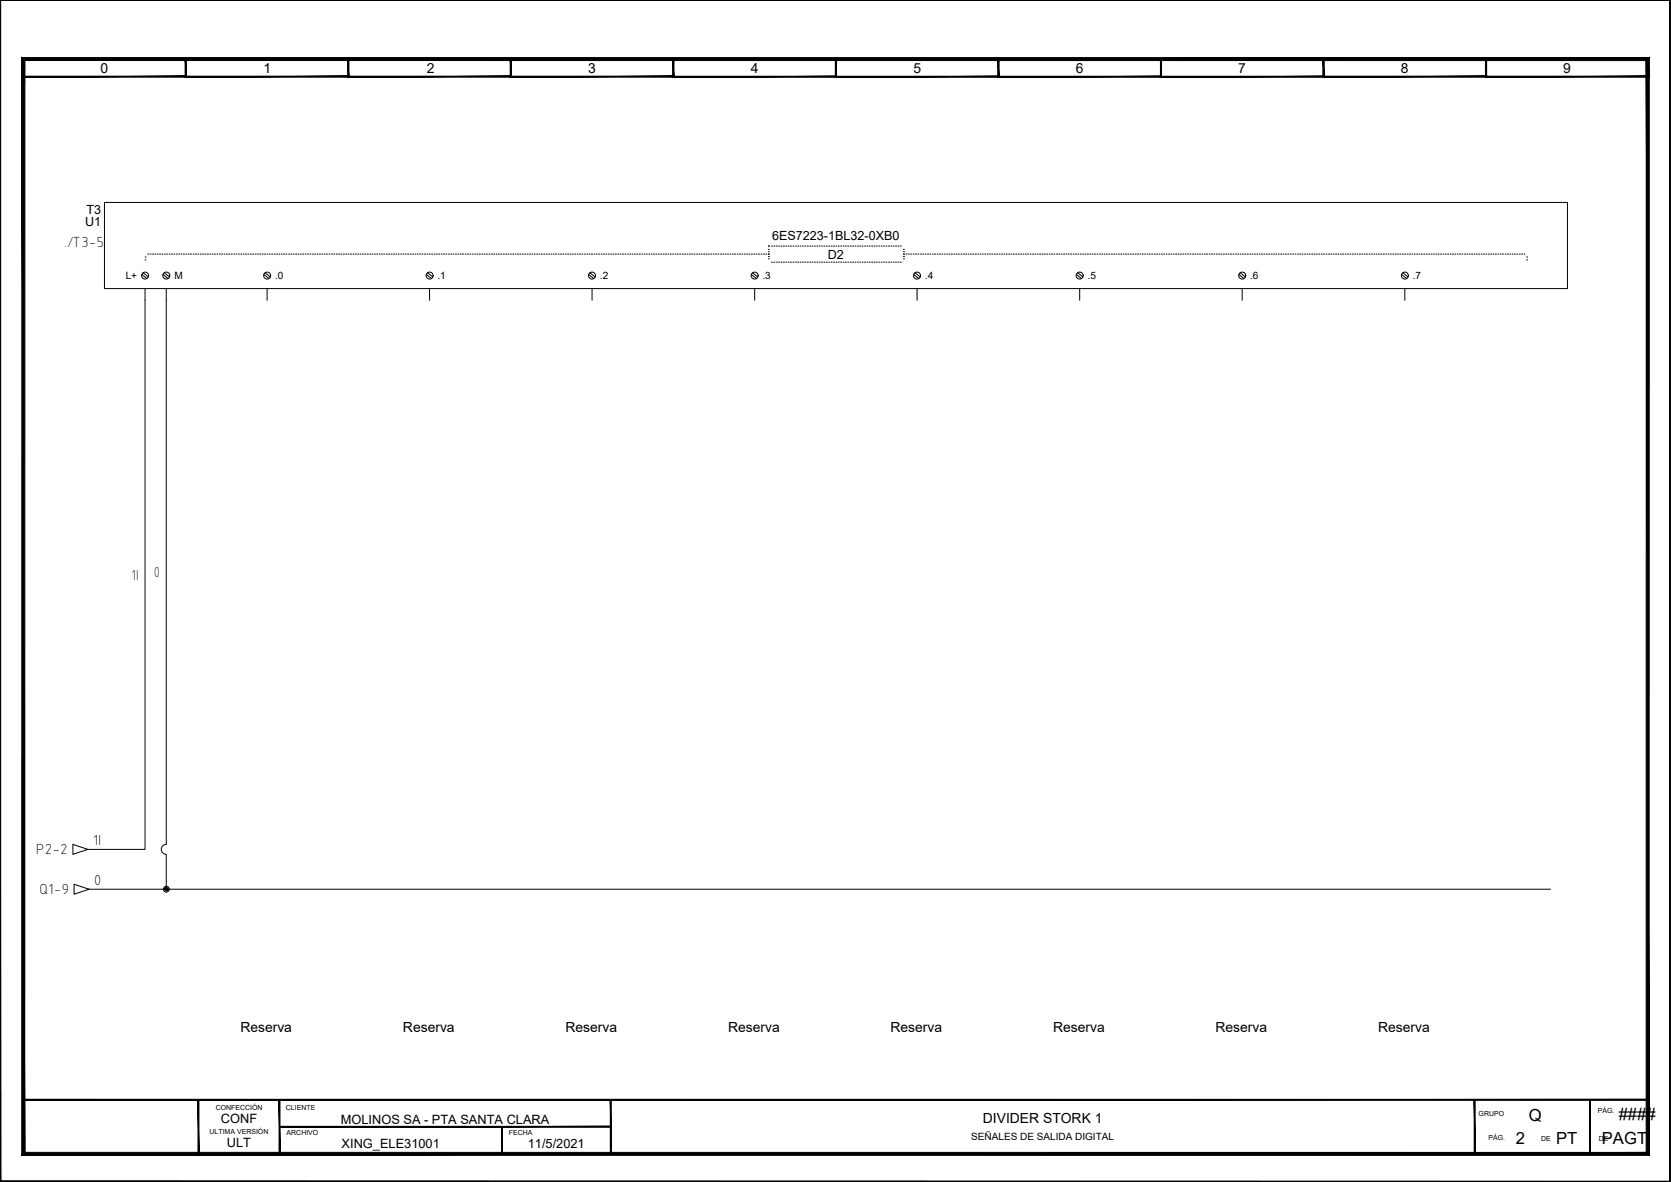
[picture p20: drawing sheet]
<svg xmlns="http://www.w3.org/2000/svg" width="420mm" height="297mm" viewBox="0 0 420 297" stroke-linecap="round" stroke-linejoin="round" font-family="sans-serif">
<defs><g id="words">
<g font-size="4.2">
<text x="384.4" y="281.6">Q</text>
<text x="407" y="281.3">####</text>
<text x="381.1" y="287.5">2</text>
<text x="391.3" y="287.5">PT</text>
<text x="402.8" y="287.5">PAGT</text>
</g>
<g font-size="3.9">
<text x="16.2" y="62.1">./T3-5</text>
<text x="33.1" y="145.7">1I</text>
<text x="38.7" y="145.1">0</text>
<text x="9" y="214.7">P2-2</text>
<text x="23.3" y="212.5">1I</text>
<text x="9.9" y="224.7">Q1-9</text>
<text x="23.6" y="222.4">0</text>
</g>
<g font-size="3.5">
<text x="25.3" y="18.4">0</text>
<text x="66.3" y="18.4">1</text>
<text x="107.3" y="18.4">2</text>
<text x="147.9" y="18.4">3</text>
<text x="188.8" y="18.4">4</text>
<text x="229.7" y="18.4">5</text>
<text x="270.5" y="18.4">6</text>
<text x="311.4" y="18.4">7</text>
<text x="352.2" y="18.4">8</text>
<text x="393.1" y="18.4">9</text>
<text x="60.4" y="259.3">Reserva</text>
<text x="101.3" y="259.3">Reserva</text>
<text x="142.2" y="259.3">Reserva</text>
<text x="183.1" y="259.3">Reserva</text>
<text x="223.9" y="259.3">Reserva</text>
<text x="264.8" y="259.3">Reserva</text>
<text x="305.6" y="259.3">Reserva</text>
<text x="346.5" y="259.3">Reserva</text>
<text x="247.1" y="282.1">DIVIDER STORK 1</text>
</g>
<g font-size="3.2">
<text x="21.8" y="53.9">T3</text>
<text x="21.4" y="56.8">U1</text>
<text x="194.1" y="60.2">6ES7223-1BL32-0XB0</text>
<text x="208.2" y="65.1">D2</text>
<text x="55.5" y="282.3">CONF</text>
<text x="85.7" y="282.3">MOLINOS SA - PTA SANTA CLARA</text>
<text x="57" y="288.3">ULT</text>
<text x="85.9" y="288.6">XING_ELE31001</text>
<text x="132.7" y="288.6">11/5/2021</text>
</g>
<g font-size="2.5">
<text x="31.6" y="70.2">L+</text>
<text x="43.8" y="70.2">M</text>
<text x="69.2" y="70.2">.0</text>
<text x="110" y="70.2">.1</text>
<text x="150.8" y="70.2">.2</text>
<text x="191.7" y="70.2">.3</text>
<text x="232.6" y="70.2">.4</text>
<text x="273.5" y="70.2">.5</text>
<text x="314.3" y="70.2">.6</text>
<text x="355.2" y="70.2">.7</text>
<text x="244.2" y="286.6">SEÑALES DE SALIDA DIGITAL</text>
</g>
<g font-size="1.8">
<text x="54.2" y="279">CONFECCIÓN</text>
<text x="71.9" y="279">CLIENTE</text>
<text x="371.8" y="280.6">GRUPO</text>
<text x="401.8" y="279.8">PÁG.</text>
<text x="52.7" y="285">ULTIMA VERSIÓN</text>
<text x="72.1" y="285.3">ARCHIVO</text>
<text x="127.9" y="285.3">FECHA</text>
<text x="374.3" y="286.6">PÁG.</text>
<text x="387.5" y="286.6">DE</text>
<text x="402" y="286.6">DE</text>
</g>
</g></defs>
<g fill="#000" stroke="#000" stroke-width=".25">
<path d="M0 .1h419.9zM0 .1h419.9z"/>
<path d="M5.7 19.4h41.1l-.2-.3zM5.9 19.1h40.7l-40.9 .3zM5.7 14.7v4.7l.2-.3zM5.7 14.7l.2 .3v4.1zM5.7 14.7l.2 .3 40.9-.3zM5.9 15l40.9-.3-.2 .3zM46.8 14.7l-.2 .3 .2 4.4zM46.6 15l.2 4.4-.2-.3z"/>
<path d="M46.6 19.4h41.1l-.2-.3zM46.6 19.4l.2-.3h40.7zM46.6 14.7v4.7l.2-.3zM46.6 14.7l.2 .3v4.1zM46.6 14.7l.2 .3 40.9-.3zM46.8 15l40.9-.3-.2 .3zM87.7 14.7l-.2 .3 .2 4.4zM87.5 15l.2 4.4-.2-.3z"/>
<path d="M87.5 19.4h41.1l-.2-.3zM87.7 19.1h40.7l-40.9 .3zM87.5 14.7v4.7l.2-.3zM87.5 14.7l.2 .3v4.1zM87.5 14.7l.2 .3 40.9-.3zM87.7 15l40.9-.3-.2 .3zM128.6 14.7l-.2 .3 .2 4.4zM128.4 15l.2 4.4-.2-.3z"/>
<path d="M128.3 19.4h41.1l-.2-.3zM128.5 19.1h40.7l-40.9 .3zM128.3 14.7v4.7l.2-.3zM128.3 14.7l.2 .3v4.1zM128.3 14.7l.2 .3 40.9-.3zM128.5 15l40.9-.3-.2 .3zM169.4 14.7l-.2 .3 .2 4.4zM169.2 15l.2 4.4-.2-.3z"/>
<path d="M169.2 19.4h41.1l-.2-.2zM169.2 19.4l.2-.2h40.7zM169.2 14.7v4.7l.2-.2zM169.2 14.7l.2 .3v4.2zM169.2 14.7l.2 .3 40.9-.3zM169.4 15l40.9-.3-.2 .3zM210.3 14.7l-.2 .3 .2 4.4zM210.1 15l.2 4.4-.2-.2z"/>
<path d="M210 19.4h41.2l-.3-.2zM210.3 19.2h40.6l-40.9 .2zM210 14.7v4.7l.3-.2zM210 14.7l.3 .3v4.2zM210 14.7l.3 .3 40.9-.3zM210.3 15l40.9-.3-.3 .3zM251.2 14.7l-.3 .3 .3 4.4zM250.9 15l.3 4.4-.3-.2z"/>
<path d="M250.9 19.4h41.2l-.3-.2zM250.9 19.4l.3-.2h40.6zM250.9 14.7v4.7l.3-.2zM250.9 14.7l.3 .3v4.2zM250.9 14.7l.3 .3 40.9-.3zM251.2 15l40.9-.3-.3 .3zM292.1 14.7l-.3 .3 .3 4.4zM291.8 15l.3 4.4-.3-.2z"/>
<path d="M291.8 19.4h41.1l-.2-.2zM291.8 19.4l.2-.2h40.7zM291.8 14.7v4.7l.2-.2zM291.8 14.7l.2 .3v4.2zM291.8 14.7l.2 .3 40.9-.3zM292 15l40.9-.3-.2 .3zM332.9 14.7l-.2 .3 .2 4.4zM332.7 15l.2 4.4-.2-.2z"/>
<path d="M332.7 19.4h41.1l-.2-.3zM332.9 19.1h40.7l-40.9 .3zM332.7 14.7v4.7l.2-.3zM332.7 14.7l.2 .3v4.1zM332.7 14.7l.2 .3 40.9-.3zM332.9 15l40.9-.3-.2 .3zM373.8 14.7l-.2 .3 .2 4.4zM373.6 15l.2 4.4-.2-.3z"/>
<path d="M373.5 19.4h41.1l-.2-.3zM373.5 19.4l.2-.3h40.7zM373.5 14.7v4.7l.2-.3zM373.5 14.7l.2 .3v4.1zM373.5 14.7l.2 .3 40.9-.3zM373.7 15l40.9-.3-.2 .3zM414.6 14.7l-.2 .3 .2 4.4zM414.4 15l.2 4.4-.2-.3z"/>
<path d="M419.9 .1v296.7zM419.9 .1l.1 296.8zM419.9 .1l.1 296.8z"/>
<path d="M5.8 276.3v.2l408.5-.2zM5.8 276.5l408.5-.2v.2z"/>
<path d="M0 .1v296.9l.2-.2zM0 .1h.2v296.7z"/>
<path d="M5.5 290.3l408.4-.7h-407.7zM5.5 290.3l408.4-.7 .8 .8zM413.9 15.2v274.4l.8 .8zM413.9 15.2l.8-.7v275.9zM6.3 15.2h407.6l.8-.7zM5.5 14.5h409.2l-408.4 .7zM5.5 14.5l.7 275.1 .1-274.4zM5.5 14.5l.7 275.1-.7 .7z"/>
<path d="M49.8 276.4v13.6h.2zM49.8 276.4h.2v13.6z"/>
<path d="M70.2 276.4v13.6h.2zM70.2 276.4h.2v13.6z"/>
<path d="M70.3 283v.3l83.3-.3zM70.3 283.3l83.3-.3v.3z"/>
<path d="M126.1 283.2v6.8h.2zM126.1 283.2h.2v6.8z"/>
<path d="M153.5 276.4v13.7h.2zM153.5 276.4h.2v13.7z"/>
<path d="M370.7 276.4v13.6h.2zM370.7 276.4h.2v13.6z"/>
<path d="M399.7 276.4v13.6h.2zM399.7 276.4h.2v13.6z"/>
<path d="M.2 296.8l419.8 .1zM.2 296.8l419.8 .1-420 .1zM0 297h420v-.1zM0 297h420z"/>
</g>
<g fill="none" stroke="#000" stroke-width=".25">
<path d="M0 .1v296.9h420M5.8 19.3h408.5v257.1h-408.5zM26.3 50.9h367.8v21.6h-367.8zM35.6 69l1.3 1M36 68.5l1.3 1.1M36.5 65.3h.1M36.5 64.6h.1M36.5 63.8h.1M36.5 72.5v141h-14.4M37.1 63.8h.1M37.7 63.8h.1M38.3 63.8h.1"/>
<path d="M38.9 63.8h.1M39.5 63.8h.1M40.1 63.8h.1M40.7 63.8h.1M41 69l1.3 1M41.3 68.5l1.3 1.1M41.3 63.8h.1M41.8 72.5v139.7a1.26 1.26 0 0 0-1.2 1.2 1.26 1.26 0 0 0 1.2 1.3v8.8M41.9 63.8h.1M42.5 63.8h.1M43.1 63.8h.1M43.7 63.8h.1"/>
<path d="M44.3 63.8h.1M44.9 63.8h.1M45.5 63.8h.1M46.1 63.8h.1M46.7 63.8h.1M47.3 63.8h.1M47.9 63.8h.1M48.5 63.8h.1M49.1 63.8h.1M49.7 63.8h.1M50.3 63.8h.1M50.9 63.8h.1"/>
<path d="M51.5 63.8h.1M52.1 63.8h.1M52.7 63.8h.1M53.3 63.8h.1M53.9 63.8h.1M54.5 63.8h.1M55.1 63.8h.1M55.7 63.8h.1M56.3 63.8h.1M56.9 63.8h.1M57.5 63.8h.1M58.1 63.8h.1"/>
<path d="M58.7 63.8h.1M59.3 63.8h.1M59.9 63.8h.1M60.5 63.8h.1M61.1 63.8h.1M61.7 63.8h.1M62.3 63.8h.1M62.9 63.8h.1M63.5 63.8h.1M64.1 63.8h.1M64.7 63.8h.1M65.3 63.8h.1"/>
<path d="M65.9 63.8h.1M66.3 69l1.3 1M66.5 63.8h.1M66.7 68.5l1.3 1.1M67.1 63.8h.1M67.2 72.5v3M67.7 63.8h.1M68.3 63.8h.1M68.9 63.8h.1M69.5 63.8h.1M70.1 63.8h.1M70.7 63.8h.1"/>
<path d="M71.3 63.8h.1M71.9 63.8h.1M72.5 63.8h.1M73.1 63.8h.1M73.7 63.8h.1M74.3 63.8h.1M74.9 63.8h.1M75.5 63.8h.1M76.1 63.8h.1M76.7 63.8h.1M77.3 63.8h.1M77.9 63.8h.1"/>
<path d="M78.5 63.8h.1M79.1 63.8h.1M79.7 63.8h.1M80.3 63.8h.1M80.9 63.8h.1M81.5 63.8h.1M82.1 63.8h.1M82.7 63.8h.1M83.3 63.8h.1M83.9 63.8h.1M84.5 63.8h.1M85.1 63.8h.1"/>
<path d="M85.7 63.8h.1M86.3 63.8h.1M86.9 63.8h.1M87.5 63.8h.1M88.1 63.8h.1M88.7 63.8h.1M89.3 63.8h.1M89.9 63.8h.1M90.5 63.8h.1M91.1 63.8h.1M91.7 63.8h.1M92.3 63.8h.1"/>
<path d="M92.9 63.8h.1M93.5 63.8h.1M94.1 63.8h.1M94.7 63.8h.1M95.3 63.8h.1M95.9 63.8h.1M96.5 63.8h.1M97.1 63.8h.1M97.7 63.8h.1M98.3 63.8h.1M98.9 63.8h.1M99.5 63.8h.1"/>
<path d="M100.1 63.8h.1M100.7 63.8h.1M101.3 63.8h.1M101.9 63.8h.1M102.5 63.8h.1M103.1 63.8h.1M103.7 63.8h.1M104.3 63.8h.1M104.9 63.8h.1M105.5 63.8h.1M106.1 63.8h.1M106.7 63.8h.1"/>
<path d="M107.2 69l1.3 1M107.3 63.8h.1M107.5 68.5l1.3 1.1M107.9 63.8h.1M108 72.5v3M108.5 63.8h.1M109.1 63.8h.1M109.7 63.8h.1M110.3 63.8h.1M110.9 63.8h.1M111.5 63.8h.1M112.1 63.8h.1"/>
<path d="M112.7 63.8h.1M113.3 63.8h.1M113.9 63.8h.1M114.5 63.8h.1M115.1 63.8h.1M115.7 63.8h.1M116.3 63.8h.1M116.9 63.8h.1M117.5 63.8h.1M118.1 63.8h.1M118.7 63.8h.1M119.3 63.8h.1"/>
<path d="M119.9 63.8h.1M120.5 63.8h.1M121.1 63.8h.1M121.7 63.8h.1M122.3 63.8h.1M122.9 63.8h.1M123.5 63.8h.1M124.1 63.8h.1M124.7 63.8h.1M125.3 63.8h.1M125.9 63.8h.1M126.5 63.8h.1"/>
<path d="M127.1 63.8h.1M127.7 63.8h.1M128.3 63.8h.1M128.9 63.8h.1M129.5 63.8h.1M130.1 63.8h.1M130.7 63.8h.1M131.3 63.8h.1M131.9 63.8h.1M132.5 63.8h.1M133.1 63.8h.1M133.7 63.8h.1"/>
<path d="M134.3 63.8h.1M134.9 63.8h.1M135.5 63.8h.1M136.1 63.8h.1M136.7 63.8h.1M137.3 63.8h.1M137.9 63.8h.1M138.5 63.8h.1M139.1 63.8h.1M139.7 63.8h.1M140.3 63.8h.1M140.9 63.8h.1"/>
<path d="M141.5 63.8h.1M142.1 63.8h.1M142.7 63.8h.1M143.3 63.8h.1M143.9 63.8h.1M144.5 63.8h.1M145.1 63.8h.1M145.7 63.8h.1M146.3 63.8h.1M146.9 63.8h.1M147.5 63.8h.1M148 69l1.3 1"/>
<path d="M148.1 63.8h.1M148.3 68.5l1.3 1.1M148.7 63.8h.1M148.9 72.5v3M149.3 63.8h.1M149.9 63.8h.1M150.5 63.8h.1M151.1 63.8h.1M151.7 63.8h.1M152.3 63.8h.1M152.9 63.8h.1M153.5 63.8h.1"/>
<path d="M154.1 63.8h.1M154.7 63.8h.1M155.3 63.8h.1M155.9 63.8h.1M156.5 63.8h.1M157.1 63.8h.1M157.7 63.8h.1M158.3 63.8h.1M158.9 63.8h.1M159.5 63.8h.1M160.1 63.8h.1M160.7 63.8h.1"/>
<path d="M161.3 63.8h.1M161.9 63.8h.1M162.5 63.8h.1M163.1 63.8h.1M163.7 63.8h.1M164.3 63.8h.1M164.9 63.8h.1M165.5 63.8h.1M166.1 63.8h.1M166.7 63.8h.1M167.3 63.8h.1M167.9 63.8h.1"/>
<path d="M168.5 63.8h.1M169.1 63.8h.1M169.7 63.8h.1M170.3 63.8h.1M170.9 63.8h.1M171.5 63.8h.1M172.1 63.8h.1M172.7 63.8h.1M173.3 63.8h.1M173.9 63.8h.1M174.5 63.8h.1M175.1 63.8h.1"/>
<path d="M175.7 63.8h.1M176.3 63.8h.1M176.9 63.8h.1M177.5 63.8h.1M178.1 63.8h.1M178.7 63.8h.1M179.3 63.8h.1M179.9 63.8h.1M180.5 63.8h.1M181.1 63.8h.1M181.7 63.8h.1M182.3 63.8h.1"/>
<path d="M182.9 63.8h.1M183.5 63.8h.1M184.1 63.8h.1M184.7 63.8h.1M185.3 63.8h.1M185.9 63.8h.1M186.5 63.8h.1M187.1 63.8h.1M187.7 63.8h.1M188.3 63.8h.1M188.9 69l1.3 1M188.9 63.8h.1"/>
<path d="M189.2 68.5l1.3 1.1M189.5 63.8h.1M189.8 72.5v3M190.1 63.8h.1M190.7 63.8h.1M191.3 63.8h.1M191.9 63.8h.1M192.5 63.8h.1M193.2 63.8h.1M193.2 61.8h.1M193.2 65.9h.1M193.2 65.1h.1"/>
<path d="M193.2 64.5h.1M193.2 63.3h.1M193.2 62.7h.1M194 61.8h.1M194 65.9h.1M194.6 61.8h.1M194.6 65.9h.1M195.2 61.8h.1M195.2 65.9h.1M195.8 61.8h.1M195.8 65.9h.1M196.4 61.8h.1"/>
<path d="M196.4 65.9h.1M197 61.8h.1M197 65.9h.1M197.6 61.8h.1M197.6 65.9h.1M198.2 61.8h.1M198.2 65.9h.1M198.8 61.8h.1M198.8 65.9h.1M199.4 61.8h.1M199.4 65.9h.1M200 61.8h.1"/>
<path d="M200 65.9h.1M200.6 61.8h.1M200.6 65.9h.1M201.2 61.8h.1M201.2 65.9h.1M201.8 61.8h.1M201.8 65.9h.1M202.4 61.8h.1M202.4 65.9h.1M203 61.8h.1M203 65.9h.1M203.6 61.8h.1"/>
<path d="M203.6 65.9h.1M204.2 61.8h.1M204.2 65.9h.1M204.8 61.8h.1M204.8 65.9h.1M205.4 61.8h.1M205.4 65.9h.1M206 61.8h.1M206 65.9h.1M206.6 61.8h.1M206.6 65.9h.1M207.2 61.8h.1"/>
<path d="M207.2 65.9h.1M207.8 61.8h.1M207.8 65.9h.1M208.4 61.8h.1M208.4 65.9h.1M209 61.8h.1M209 65.9h.1M209.6 61.8h.1M209.6 65.9h.1M210.2 61.8h.1M210.2 65.9h.1M210.8 61.8h.1"/>
<path d="M210.8 65.9h.1M211.4 61.8h.1M211.4 65.9h.1M212 61.8h.1M212 65.9h.1M212.6 61.8h.1M212.6 65.9h.1M213.2 61.8h.1M213.2 65.9h.1M213.8 61.8h.1M213.8 65.9h.1M214.4 61.8h.1"/>
<path d="M214.4 65.9h.1M215 61.8h.1M215 65.9h.1M215.6 61.8h.1M215.6 65.9h.1M216.2 61.8h.1M216.2 65.9h.1M216.8 61.8h.1M216.8 65.9h.1M217.4 61.8h.1M217.4 65.9h.1M218 61.8h.1"/>
<path d="M218 65.9h.1M218.6 61.8h.1M218.6 65.9h.1M219.2 61.8h.1M219.2 65.9h.1M219.8 61.8h.1M219.8 65.9h.1M220.4 61.8h.1M220.4 65.9h.1M221 61.8h.1M221 65.9h.1M221.6 61.8h.1"/>
<path d="M221.6 65.9h.1M222.2 61.8h.1M222.2 65.9h.1M222.8 61.8h.1M222.8 65.9h.1M223.4 61.8h.1M223.4 65.9h.1M224 61.8h.1M224 65.9h.1M224.6 61.8h.1M224.6 65.9h.1M225.2 61.8h.1"/>
<path d="M225.2 65.9h.1M225.8 61.8h.1M225.8 65.9h.1M226.4 61.8h.1M226.4 65.9h.1M227.2 63.8h.1M227.2 61.8h.1M227.2 62.7h.1M227.2 63.3h.1M227.2 64.5h.1M227.2 65.1h.1M227.2 65.9h.1"/>
<path d="M227.8 63.8h.1M228.4 63.8h.1M229 63.8h.1M229.6 63.8h.1M229.7 69l1.3 1M230.1 68.5l1.3 1.1M230.2 63.8h.1M230.6 72.5v3M230.8 63.8h.1M231.4 63.8h.1M232 63.8h.1M232.6 63.8h.1"/>
<path d="M233.2 63.8h.1M233.8 63.8h.1M234.4 63.8h.1M235 63.8h.1M235.6 63.8h.1M236.2 63.8h.1M236.8 63.8h.1M237.4 63.8h.1M238 63.8h.1M238.6 63.8h.1M239.2 63.8h.1M239.8 63.8h.1"/>
<path d="M240.4 63.8h.1M241 63.8h.1M241.6 63.8h.1M242.2 63.8h.1M242.8 63.8h.1M243.4 63.8h.1M244 63.8h.1M244.6 63.8h.1M245.2 63.8h.1M245.8 63.8h.1M246.4 63.8h.1M247 63.8h.1"/>
<path d="M247.6 63.8h.1M248.2 63.8h.1M248.8 63.8h.1M249.4 63.8h.1M250 63.8h.1M250.6 63.8h.1M251.2 63.8h.1M251.8 63.8h.1M252.4 63.8h.1M253 63.8h.1M253.6 63.8h.1M254.2 63.8h.1"/>
<path d="M254.8 63.8h.1M255.4 63.8h.1M256 63.8h.1M256.6 63.8h.1M257.2 63.8h.1M257.8 63.8h.1M258.4 63.8h.1M259 63.8h.1M259.6 63.8h.1M260.2 63.8h.1M260.8 63.8h.1M261.4 63.8h.1"/>
<path d="M262 63.8h.1M262.6 63.8h.1M263.2 63.8h.1M263.8 63.8h.1M264.4 63.8h.1M265 63.8h.1M265.6 63.8h.1M266.2 63.8h.1M266.8 63.8h.1M267.4 63.8h.1M268 63.8h.1M268.6 63.8h.1"/>
<path d="M269.2 63.8h.1M269.8 63.8h.1M270.4 63.8h.1M270.6 69l1.3 1M271 68.5l1.3 1.1M271 63.8h.1M271.5 72.5v3M271.6 63.8h.1M272.2 63.8h.1M272.8 63.8h.1M273.4 63.8h.1M274 63.8h.1"/>
<path d="M274.6 63.8h.1M275.2 63.8h.1M275.8 63.8h.1M276.4 63.8h.1M277 63.8h.1M277.6 63.8h.1M278.2 63.8h.1M278.8 63.8h.1M279.4 63.8h.1M280 63.8h.1M280.6 63.8h.1M281.2 63.8h.1"/>
<path d="M281.8 63.8h.1M282.4 63.8h.1M283 63.8h.1M283.6 63.8h.1M284.2 63.8h.1M284.8 63.8h.1M285.4 63.8h.1M286 63.8h.1M286.6 63.8h.1M287.2 63.8h.1M287.8 63.8h.1M288.4 63.8h.1"/>
<path d="M289 63.8h.1M289.6 63.8h.1M290.2 63.8h.1M290.8 63.8h.1M291.4 63.8h.1M292 63.8h.1M292.6 63.8h.1M293.2 63.8h.1M293.8 63.8h.1M294.4 63.8h.1M295 63.8h.1M295.6 63.8h.1"/>
<path d="M296.2 63.8h.1M296.8 63.8h.1M297.4 63.8h.1M298 63.8h.1M298.6 63.8h.1M299.2 63.8h.1M299.8 63.8h.1M300.4 63.8h.1M301 63.8h.1M301.6 63.8h.1M302.2 63.8h.1M302.8 63.8h.1"/>
<path d="M303.4 63.8h.1M304 63.8h.1M304.6 63.8h.1M305.2 63.8h.1M305.8 63.8h.1M306.4 63.8h.1M307 63.8h.1M307.6 63.8h.1M308.2 63.8h.1M308.8 63.8h.1M309.4 63.8h.1M310 63.8h.1"/>
<path d="M310.6 63.8h.1M311.2 63.8h.1M311.5 69l1.3 1M311.8 63.8h.1M311.8 68.5l1.4 1.1M312.3 72.5v3M312.4 63.8h.1M313 63.8h.1M313.6 63.8h.1M314.2 63.8h.1M314.8 63.8h.1M315.4 63.8h.1"/>
<path d="M316 63.8h.1M316.6 63.8h.1M317.2 63.8h.1M317.8 63.8h.1M318.4 63.8h.1M319 63.8h.1M319.6 63.8h.1M320.2 63.8h.1M320.8 63.8h.1M321.4 63.8h.1M322 63.8h.1M322.6 63.8h.1"/>
<path d="M323.2 63.8h.1M323.8 63.8h.1M324.4 63.8h.1M325 63.8h.1M325.6 63.8h.1M326.2 63.8h.1M326.8 63.8h.1M327.4 63.8h.1M328 63.8h.1M328.6 63.8h.1M329.2 63.8h.1M329.8 63.8h.1"/>
<path d="M330.4 63.8h.1M331 63.8h.1M331.6 63.8h.1M332.2 63.8h.1M332.8 63.8h.1M333.4 63.8h.1M334 63.8h.1M334.6 63.8h.1M335.2 63.8h.1M335.8 63.8h.1M336.4 63.8h.1M337 63.8h.1"/>
<path d="M337.6 63.8h.1M338.2 63.8h.1M338.8 63.8h.1M339.4 63.8h.1M340 63.8h.1M340.6 63.8h.1M341.2 63.8h.1M341.8 63.8h.1M342.4 63.8h.1M343 63.8h.1M343.6 63.8h.1M344.2 63.8h.1"/>
<path d="M344.8 63.8h.1M345.4 63.8h.1M346 63.8h.1M346.6 63.8h.1M347.2 63.8h.1M347.8 63.8h.1M348.4 63.8h.1M349 63.8h.1M349.6 63.8h.1M350.2 63.8h.1M350.8 63.8h.1M351.4 63.8h.1"/>
<path d="M352 63.8h.1M352.4 69l1.3 1M352.6 63.8h.1M352.7 68.5l1.4 1.1M353.2 63.8h.1M353.2 72.5v3M353.8 63.8h.1M354.4 63.8h.1M355 63.8h.1M355.6 63.8h.1M356.2 63.8h.1M356.8 63.8h.1"/>
<path d="M357.4 63.8h.1M358 63.8h.1M358.6 63.8h.1M359.2 63.8h.1M359.8 63.8h.1M360.4 63.8h.1M361 63.8h.1M361.6 63.8h.1M362.2 63.8h.1M362.8 63.8h.1M363.4 63.8h.1M364 63.8h.1"/>
<path d="M364.6 63.8h.1M365.2 63.8h.1M365.8 63.8h.1M366.4 63.8h.1M367 63.8h.1M367.6 63.8h.1M368.2 63.8h.1M368.8 63.8h.1M369.4 63.8h.1M370 63.8h.1M370.6 63.8h.1M371.2 63.8h.1"/>
<path d="M371.8 63.8h.1M372.4 63.8h.1M373 63.8h.1M373.6 63.8h.1M374.2 63.8h.1M374.8 63.8h.1M375.4 63.8h.1M376 63.8h.1M376.6 63.8h.1M377.2 63.8h.1M377.8 63.8h.1M378.4 63.8h.1"/>
<path d="M379 63.8h.1M379.6 63.8h.1M380.2 63.8h.1M380.8 63.8h.1M381.4 63.8h.1M382 63.8h.1M382.6 63.8h.1M383.2 63.8h.1M383.9 65.3h.1M383.9 64.6h.1M383.9 63.8h.1M18.3 212.2l3.8 1.3-3.8 1.2z"/>
<path d="M18.6 222.2l3.8 1.3-3.8 1.2zM22.4 223.5h367.5M5.8 276.4h44.1v13.6h-44.1z"/>
<circle cx="36.5" cy="69.3" r=".88"/>
<circle cx="41.8" cy="69.3" r=".88"/>
<circle cx="67.2" cy="69.3" r=".88"/>
<circle cx="108" cy="69.3" r=".88"/>
<circle cx="148.9" cy="69.3" r=".88"/>
<circle cx="189.7" cy="69.3" r=".88"/>
<circle cx="230.6" cy="69.3" r=".88"/>
<circle cx="271.5" cy="69.3" r=".88"/>
<circle cx="312.3" cy="69.3" r=".88"/>
<circle cx="353.2" cy="69.3" r=".88"/>
<circle cx="41.8" cy="223.5" r=".73"/>
<circle cx="41.8" cy="223.5" r=".46"/>
<circle cx="41.8" cy="223.5" r=".22"/>
</g>
<use href="#words"/>
</svg>
